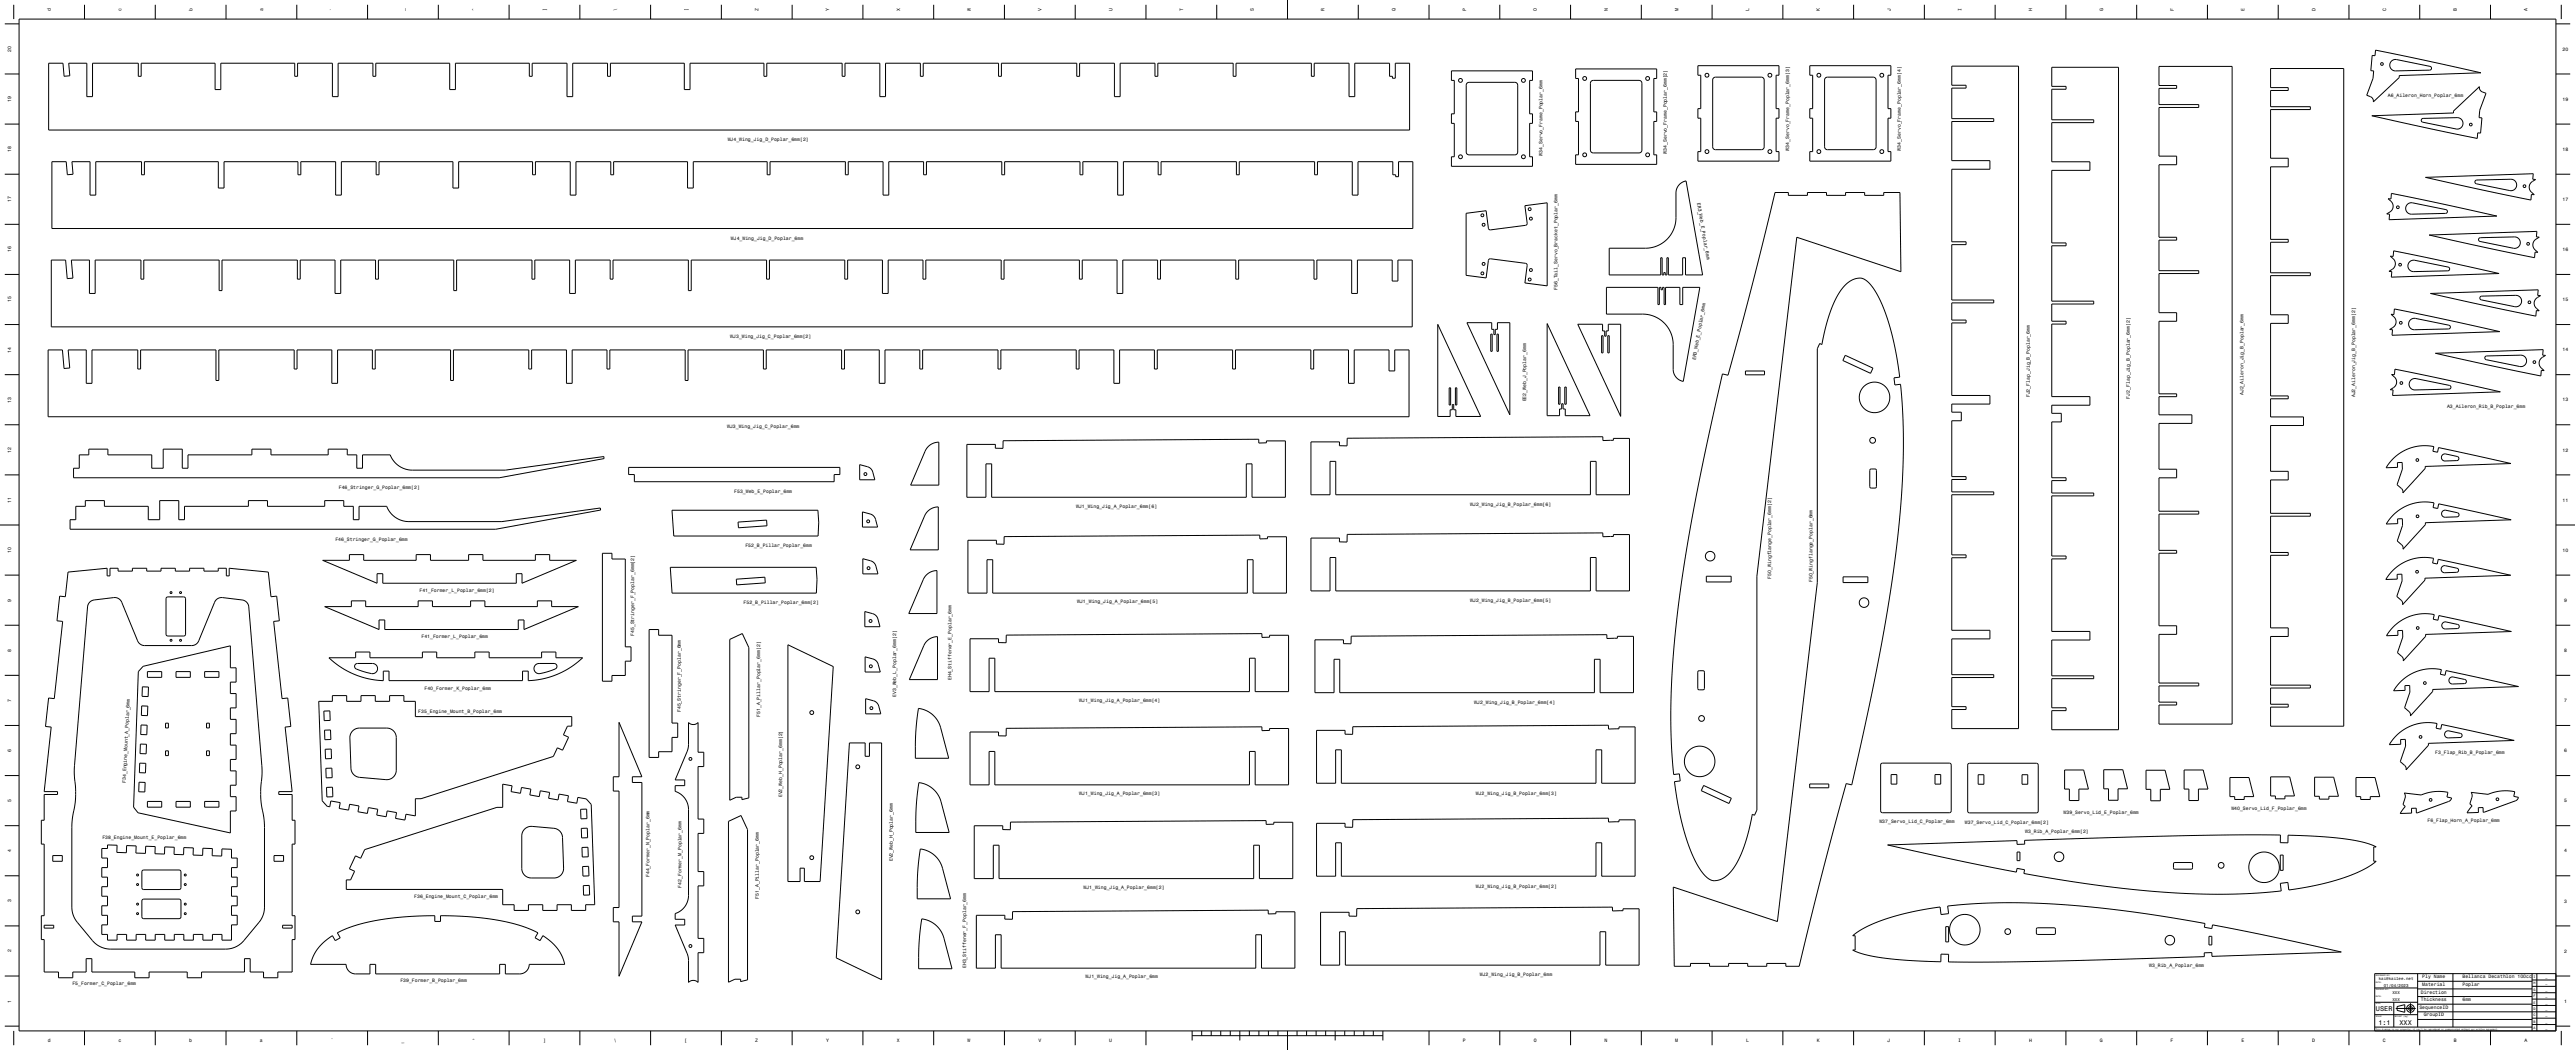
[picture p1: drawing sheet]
<svg xmlns="http://www.w3.org/2000/svg" width="2700mm" height="1100mm" viewBox="0 0 2700 1100" stroke-linecap="round" stroke-linejoin="round" font-family="sans-serif">
<defs><g id="words">
<g font-size="7.2">
<text x="2491" y="1059">USER</text>
<text x="2494" y="1074">1:1</text>
<text x="2516" y="1074">XXX</text>
</g>
<text font-size="5.1" x="132" y="820" transform="rotate(-87 132 820)">F34_Engine_Mount_A_Poplar_6mm</text>
<g font-size="5">
<text x="53" y="12" transform="rotate(-90 53 12)">d</text>
<text x="128" y="12" transform="rotate(-90 128 12)">c</text>
<text x="202" y="12" transform="rotate(-90 202 12)">b</text>
<text x="276" y="12" transform="rotate(-90 276 12)">a</text>
<text x="350" y="12" transform="rotate(-90 350 12)">`</text>
<text x="424" y="12" transform="rotate(-90 424 12)">_</text>
<text x="499" y="12" transform="rotate(-90 499 12)">^</text>
<text x="573" y="12" transform="rotate(-90 573 12)">]</text>
<text x="647" y="12" transform="rotate(-90 647 12)">\</text>
<text x="721" y="12" transform="rotate(-90 721 12)">[</text>
<text x="795" y="12" transform="rotate(-90 795 12)">Z</text>
<text x="870" y="12" transform="rotate(-90 870 12)">Y</text>
<text x="944" y="12" transform="rotate(-90 944 12)">X</text>
<text x="1018" y="12" transform="rotate(-90 1018 12)">W</text>
<text x="1092" y="12" transform="rotate(-90 1092 12)">V</text>
<text x="1166" y="12" transform="rotate(-90 1166 12)">U</text>
<text x="1241" y="12" transform="rotate(-90 1241 12)">T</text>
<text x="1315" y="12" transform="rotate(-90 1315 12)">S</text>
<text x="1389" y="12" transform="rotate(-90 1389 12)">R</text>
<text x="1463" y="12" transform="rotate(-90 1463 12)">Q</text>
<text x="1537" y="12" transform="rotate(-90 1537 12)">P</text>
<text x="1612" y="12" transform="rotate(-90 1612 12)">O</text>
<text x="1686" y="12" transform="rotate(-90 1686 12)">N</text>
<text x="1760" y="12" transform="rotate(-90 1760 12)">M</text>
<text x="1834" y="12" transform="rotate(-90 1834 12)">L</text>
<text x="1908" y="12" transform="rotate(-90 1908 12)">K</text>
<text x="1983" y="12" transform="rotate(-90 1983 12)">J</text>
<text x="2057" y="12" transform="rotate(-90 2057 12)">I</text>
<text x="2131" y="12" transform="rotate(-90 2131 12)">H</text>
<text x="2205" y="12" transform="rotate(-90 2205 12)">G</text>
<text x="2279" y="12" transform="rotate(-90 2279 12)">F</text>
<text x="2354" y="12" transform="rotate(-90 2354 12)">E</text>
<text x="2428" y="12" transform="rotate(-90 2428 12)">D</text>
<text x="2502" y="12" transform="rotate(-90 2502 12)">C</text>
<text x="2576" y="12" transform="rotate(-90 2576 12)">B</text>
<text x="2650" y="12" transform="rotate(-90 2650 12)">A</text>
<text x="2687" y="53">20</text>
<text x="12" y="54" transform="rotate(-90 12 54)">20</text>
<text x="2504" y="101">A6_Aileron_Horn_Poplar_6mm</text>
<text x="12" y="107" transform="rotate(-90 12 107)">19</text>
<text x="2687" y="106">19</text>
<text x="763" y="148">WJ4_Wing_Jig_D_Poplar_6mm[2]</text>
<text x="12" y="159" transform="rotate(-90 12 159)">18</text>
<text x="1748" y="161" transform="rotate(-90 1748 161)">W34_Servo_Frame_Poplar_6mm[2]</text>
<text x="1876" y="158" transform="rotate(-90 1876 158)">W34_Servo_Frame_Poplar_6mm[3]</text>
<text x="1993" y="158" transform="rotate(-90 1993 158)">W34_Servo_Frame_Poplar_6mm[4]</text>
<text x="2687" y="158">18</text>
<text x="1617" y="163" transform="rotate(-90 1617 163)">W34_Servo_Frame_Poplar_6mm</text>
<text x="12" y="212" transform="rotate(-90 12 212)">17</text>
<text x="1779" y="213" transform="rotate(80 1779 213)">ER3_Web_E_Poplar_6mm</text>
<text x="2687" y="211">17</text>
<text x="766" y="251">WJ4_Wing_Jig_D_Poplar_6mm</text>
<text x="2687" y="263">16</text>
<text x="12" y="264" transform="rotate(-90 12 264)">16</text>
<text x="1633" y="304" transform="rotate(-90 1633 304)">F56_Tail_Servo_Bracket_Poplar_6mm</text>
<text x="12" y="317" transform="rotate(-90 12 317)">15</text>
<text x="2687" y="316">15</text>
<text x="766" y="354">WJ3_Wing_Jig_C_Poplar_6mm[2]</text>
<text x="12" y="369" transform="rotate(-90 12 369)">14</text>
<text x="2687" y="368">14</text>
<text x="1778" y="377" transform="rotate(-80 1778 377)">ER3_Web_E_Poplar_6mm</text>
<text x="2128" y="416" transform="rotate(-90 2128 416)">FJ2_Flap_Jig_B_Poplar_6mm</text>
<text x="2233" y="417" transform="rotate(-90 2233 417)">FJ2_Flap_Jig_B_Poplar_6mm[2]</text>
<text x="2352" y="414" transform="rotate(-90 2352 414)">AJ2_Aileron_Jig_B_Poplar_6mm</text>
<text x="2469" y="416" transform="rotate(-90 2469 416)">AJ2_Aileron_Jig_B_Poplar_6mm[2]</text>
<text x="12" y="422" transform="rotate(-90 12 422)">13</text>
<text x="1600" y="421" transform="rotate(-90 1600 421)">EE2_Web_J_Poplar_6mm</text>
<text x="2687" y="421">13</text>
<text x="2566" y="427">A3_Aileron_Rib_B_Poplar_6mm</text>
<text x="762" y="448">WJ3_Wing_Jig_C_Poplar_6mm</text>
<text x="2687" y="473">12</text>
<text x="12" y="474" transform="rotate(-90 12 474)">12</text>
<text x="355" y="512">F46_Stringer_G_Poplar_6mm[2]</text>
<text x="770" y="517">F53_Web_E_Poplar_6mm</text>
<text x="12" y="527" transform="rotate(-90 12 527)">11</text>
<text x="2687" y="526">11</text>
<text x="1128" y="532">WJ1_Wing_Jig_A_Poplar_6mm[6]</text>
<text x="1542" y="530">WJ2_Wing_Jig_B_Poplar_6mm[6]</text>
<text x="352" y="566">F46_Stringer_G_Poplar_6mm</text>
<text x="782" y="573">F52_B_Pillar_Poplar_6mm</text>
<text x="12" y="579" transform="rotate(-90 12 579)">10</text>
<text x="2687" y="578">10</text>
<text x="1857" y="606" transform="rotate(-90 1857 606)">F50_Wingflange_Poplar_6mm[2]</text>
<text x="1900" y="610" transform="rotate(-90 1900 610)">F50_Wingflange_Poplar_6mm</text>
<text x="440" y="620">F41_Former_L_Poplar_6mm[2]</text>
<text x="12" y="630" transform="rotate(-90 12 630)">9</text>
<text x="780" y="633">F52_B_Pillar_Poplar_6mm[2]</text>
<text x="1129" y="632">WJ1_Wing_Jig_A_Poplar_6mm[5]</text>
<text x="1542" y="631">WJ2_Wing_Jig_B_Poplar_6mm[5]</text>
<text x="2688" y="631">9</text>
<text x="442" y="669">F41_Former_L_Poplar_6mm</text>
<text x="665" y="666" transform="rotate(-90 665 666)">F45_Stringer_F_Poplar_6mm[2]</text>
<text x="12" y="683" transform="rotate(-90 12 683)">8</text>
<text x="2688" y="683">8</text>
<text x="998" y="713" transform="rotate(-90 998 713)">EH4_Stiffener_E_Poplar_6mm</text>
<text x="445" y="723">F40_Former_K_Poplar_6mm</text>
<text x="939" y="730" transform="rotate(-90 939 730)">EV3_Web_L_Poplar_6mm[2]</text>
<text x="12" y="735" transform="rotate(-90 12 735)">7</text>
<text x="1132" y="735">WJ1_Wing_Jig_A_Poplar_6mm[4]</text>
<text x="1546" y="738">WJ2_Wing_Jig_B_Poplar_6mm[4]</text>
<text x="2688" y="736">7</text>
<text x="439" y="747">F35_Engine_Mount_B_Poplar_6mm</text>
<text x="714" y="746" transform="rotate(-90 714 746)">F45_Stringer_F_Poplar_6mm</text>
<text x="797" y="751" transform="rotate(-90 797 751)">F51_A_Pillar_Poplar_6mm[2]</text>
<text x="12" y="788" transform="rotate(-90 12 788)">6</text>
<text x="2553" y="790">F3_Flap_Rib_B_Poplar_6mm</text>
<text x="2688" y="788">6</text>
<text x="1132" y="833">WJ1_Wing_Jig_A_Poplar_6mm[3]</text>
<text x="1547" y="832">WJ2_Wing_Jig_B_Poplar_6mm[3]</text>
<text x="820" y="835" transform="rotate(-90 820 835)">EV2_Web_H_Poplar_6mm[2]</text>
<text x="12" y="840" transform="rotate(-90 12 840)">5</text>
<text x="2688" y="841">5</text>
<text x="2340" y="849">W40_Servo_Lid_F_Poplar_6mm</text>
<text x="2164" y="852">W39_Servo_Lid_E_Poplar_6mm</text>
<text x="1971" y="862">W37_Servo_Lid_C_Poplar_6mm</text>
<text x="2060" y="863">W37_Servo_Lid_C_Poplar_6mm[2]</text>
<text x="2545" y="861">F6_Flap_Horn_A_Poplar_6mm</text>
<text x="2123" y="872">W3_Rib_A_Poplar_6mm[2]</text>
<text x="107" y="879">F38_Engine_Mount_E_Poplar_6mm</text>
<text x="12" y="893" transform="rotate(-90 12 893)">4</text>
<text x="2688" y="893">4</text>
<text x="936" y="902" transform="rotate(-90 936 902)">EV2_Web_H_Poplar_6mm</text>
<text x="681" y="919" transform="rotate(-90 681 919)">F44_Former_N_Poplar_6mm</text>
<text x="1547" y="930">WJ2_Wing_Jig_B_Poplar_6mm[2]</text>
<text x="715" y="930" transform="rotate(-90 715 930)">F42_Former_M_Poplar_6mm</text>
<text x="1136" y="931">WJ1_Wing_Jig_A_Poplar_6mm[2]</text>
<text x="434" y="941">F36_Engine_Mount_C_Poplar_6mm</text>
<text x="796" y="942" transform="rotate(-90 796 942)">F51_A_Pillar_Poplar_6mm</text>
<text x="12" y="945" transform="rotate(-90 12 945)">3</text>
<text x="2688" y="946">3</text>
<text x="12" y="998" transform="rotate(-90 12 998)">2</text>
<text x="2688" y="998">2</text>
<text x="2253" y="1013">W3_Rib_A_Poplar_6mm</text>
<text x="1013" y="1014" transform="rotate(-90 1013 1014)">EH3_Stiffener_F_Poplar_6mm</text>
<text x="1138" y="1025">WJ1_Wing_Jig_A_Poplar_6mm</text>
<text x="1552" y="1023">WJ2_Wing_Jig_B_Poplar_6mm</text>
<text x="2540" y="1025">Ply Name</text>
<text x="2582" y="1025">Bellanca Decathlon 100cc</text>
<text x="420" y="1029">F39_Former_B_Poplar_6mm</text>
<text x="76" y="1032">F5_Former_C_Poplar_6mm</text>
<text x="2540" y="1033">Material</text>
<text x="2582" y="1033">Poplar</text>
<text x="2538" y="1041">Direction</text>
<text x="2538" y="1049">Thickness</text>
<text x="2582" y="1049">6mm</text>
<text x="12" y="1050" transform="rotate(-90 12 1050)">1</text>
<text x="2688" y="1051">1</text>
<text x="2537" y="1057">SequenceID</text>
<text x="2541" y="1065">GroupID</text>
<text x="50" y="1092">d</text>
<text x="124" y="1092">c</text>
<text x="198" y="1092">b</text>
<text x="273" y="1092">a</text>
<text x="347" y="1092">`</text>
<text x="421" y="1092">_</text>
<text x="495" y="1092">^</text>
<text x="569" y="1092">]</text>
<text x="644" y="1092">\</text>
<text x="718" y="1092">[</text>
<text x="792" y="1092">Z</text>
<text x="866" y="1092">Y</text>
<text x="940" y="1092">X</text>
<text x="1015" y="1092">W</text>
<text x="1089" y="1092">V</text>
<text x="1163" y="1092">U</text>
<text x="1534" y="1092">P</text>
<text x="1608" y="1092">O</text>
<text x="1682" y="1092">N</text>
<text x="1757" y="1092">M</text>
<text x="1831" y="1092">L</text>
<text x="1905" y="1092">K</text>
<text x="1979" y="1092">J</text>
<text x="2053" y="1092">I</text>
<text x="2128" y="1092">H</text>
<text x="2202" y="1092">G</text>
<text x="2276" y="1092">F</text>
<text x="2350" y="1092">E</text>
<text x="2424" y="1092">D</text>
<text x="2499" y="1092">C</text>
<text x="2573" y="1092">B</text>
<text x="2647" y="1092">A</text>
</g>
<g font-size="4.3">
<text x="2494" y="1026">kai@kailee.net</text>
<text x="2499" y="1034">01/04/2023</text>
<text x="2509" y="1041">XXX</text>
<text x="2509" y="1049">XXX</text>
</g>
<g font-size="3.6">
<text x="2656" y="1025">I</text>
<text x="2669" y="1025">_</text>
<text x="2656" y="1031">H</text>
<text x="2669" y="1031">_</text>
<text x="2656" y="1038">G</text>
<text x="2669" y="1038">_</text>
<text x="2656" y="1045">F</text>
<text x="2669" y="1045">_</text>
<text x="2656" y="1051">E</text>
<text x="2669" y="1051">_</text>
<text x="2656" y="1058">D</text>
<text x="2669" y="1058">_</text>
<text x="2656" y="1065">C</text>
<text x="2669" y="1065">_</text>
<text x="2656" y="1071">B</text>
<text x="2669" y="1071">_</text>
<text x="2656" y="1078">A</text>
<text x="2669" y="1078">_</text>
</g>
<g font-size="2.2">
<text x="2491" y="1022">DESIGNED BY:</text>
<text x="2491" y="1030">DATE:</text>
<text x="2491" y="1037">CHECKED BY:</text>
<text x="2491" y="1045">DATE:</text>
<text x="2491" y="1052">SIZE</text>
<text x="2491" y="1065">SCALE</text>
<text x="2511" y="1065">WEIGHT (kg)</text>
<text x="2491" y="1079">This drawing is our property; it can't be reproduced or communicated without our written agreement.</text>
</g>
</g></defs>
<g fill="none" stroke="#000" stroke-width="1.05">
<path d="M14 5v15M89 5v15M163 5v15M237 5v15M311 5v15M385 5v15M460 5v15M534 5v15M608 5v15M682 5v15M756 5v15M831 5v15"/>
<path d="M905 5v15M979 5v15M1053 5v15M1127 5v15M1202 5v15M1276 5v15M1350 0v20M1424 5v15M1498 5v15M1573 5v15M1647 5v15M1721 5v15"/>
<path d="M1795 5v15M1869 5v15M1944 5v15M2018 5v15M2092 5v15M2166 5v15M2240 5v15M2315 5v15M2389 5v15M2463 5v15M2537 5v15M2611 5v15"/>
<path d="M2686 5v15M5 25h15M20 20h2660v1060h-2660zM2680 25h15M2491 53l110 23-85 3v2l-27 26-1-3-1-2-5-2 6-18 1-8h-3l1-16h3zM5 78h15M51 66h15l1 14 6-1-1-13h19v35h6v-35h48v14h3v-14h78v28h6v-28h77v14h3v-14h37v35h6v-35h36v14h3v-14h78v28h6v-28h77v14h3v-14h37v35h6v-35h36v14h3v-14h78v28h6v-28h77v14h3v-14h79v14h3v-14h37v35h6v-35h36v14h3v-14h79v14h3v-14h79v14h3v-14h37v35h6v-35h36v14h3v-14h79v14h3v-14h79v14h3v-14h37v35h6v-35h36v14h3v2h3v-16h15v70h-1427zM1522 74h85v10h-3v35h3v10h-3v35h3v10h-85v-10h3v-35h-3v-10h3v-35h-3zM1652 72h85v10h-3v35h3v10h-3v35h3v10h-85v-10h3v-35h-3v-10h3v-35h-3zM1780 69h85v10h-3v35h3v10h-3v35h3v10h-85v-10h3v-35h-3v-10h3v-35h-3zM1898 69h85v10h-3v35h3v10h-3v35h3v10h-85v-10h3v-35h-3v-10h3v-35h-3zM2047 69h70v694h-70v-20h15v-3h-15v-30h44v-3h-44v-38h40v-9h-40v-76h15v-3h-15v-63h44v-3h-44v-13h15v-3h-15v-58h10v-9h-10v-9h40v-9h-40v-76h15v-3h-15v-18h44v-3h-44v-58h15v-3h-15v-76h40v-9h-40v-41h44v-3h-44v-32h15v-3h-15z"/>
<path d="M2151 70h70v694h-70v-20h15v-3h-15v-30h44v-3h-44v-38h40v-9h-40v-76h15v-3h-15v-63h44v-3h-44v-13h15v-3h-15v-58h10v-9h-10v-9h40v-9h-40v-76h15v-3h-15v-18h44v-3h-44v-58h15v-3h-15v-76h40v-9h-40v-41h44v-3h-44v-32h15v-3h-15zM2264 70h76v689h-76v-20h18v-3h-18v-17h41v-3h-41v-51h18v-9h-18v-76h18v-3h-18v-38h41v-3h-41v-35h18v-9h-18v-48h34v-9h-34v-19h18v-3h-18v-76h18v-9h-18v-41h41v-3h-41v-32h18v-3h-18v-76h18v-9h-18v-51h41v-3h-41v-17h18v-3h-18zM2381 72h77v689h-77v-20h18v-3h-18v-17h42v-3h-42v-51h18v-9h-18v-76h18v-3h-18v-38h42v-3h-42v-35h18v-9h-18v-48h34v-9h-34v-19h18v-3h-18v-76h18v-9h-18v-41h42v-3h-42v-32h18v-3h-18v-76h18v-9h-18v-51h42v-3h-42v-17h18v-3h-18zM2507 64l3-1 2-1 36 8a2 2 0 0 1 2 2 2 2 0 0 1-2 1l-38 1-2-1-2-3v-3zM2680 78h15M1538 87l2-1h48l3 2v71l-1 3h-50l-2-1-1-72zM1668 85l3-1h48l2 2 1 71-2 3h-49l-3-1v-72zM1797 82l2-1h48l2 1 1 72-2 2-49 1-3-2v-71zM1914 82l2-1h48l3 1v72l-1 2-50 1-2-2-1-71zM5 130h15M2487 121l86-3v-2l27-25v2l1 2 6 3-7 17-1 8 3 1-1 15h-3l-1 6zM2539 125l38-2 4 2 2 4-2 5-5 1-36-7a2 2 0 0 1-1-3z"/>
<path d="M2680 130h15M54 169h15l2 14h6l-2-14h19v35h6v-35h48v14h3v-14h78v28h6v-28h77v14h3v-14h37v35h6v-35h36v14h3v-14h78v28h6v-28h77v14h3v-14h37v35h6v-35h36v14h3v-14h78v28h6v-28h77v14h3v-14h79v14h3v-14h37v35h6v-35h36v14h3v-14h79v14h3v-14h79v14h3v-14h37v35h6v-35h36v14h3v-14h79v14h3v-14h79v14h3v-14h37v35h6v-35h36v14h3v2h3v-16h15v70h-1427zM5 183h15M2543 186l113-4v6h3l-5 3-2 4 1 4 4 5h-3v6zM2596 189l37-1 4 2 2 4-2 4-4 2-36-7a2.1 2.1 0 0 1-1-4zM2680 183h15M1861 202h14v3h20v-3h20v3h20v-3h20v3h20v-3h17l1 83-109-36-42 355v245l-2 5-3-1v1a136 136 0 0 1-21 58 20 20 0 0 1-23 10 53 53 0 0 1-19-27 291 291 0 0 1-18-76l6-1-1-7h-6l-1-6a877 877 0 0 1 11-211 2787 2787 0 0 1 41-202l6 1 25-94zM2508 203l110 23-113 4 1-6h-3l4-3 2-3v-5l-5-5h3zM2524 214l2-1 3-1 36 8a2 2 0 0 1 1 2 2 2 0 0 1-2 2h-37l-3-1-1-3v-3zM5 235h15M1537 223l21-2 3 18 1 2 38-5 1-1v-1l-2-19 23-3v87l-23-3 2-18-1-2-37-5h-2v2l-3 18-21-3zM2680 235h15"/>
<path d="M2547 246l113-4v6h3l-6 4-1 5 1 3 4 4h-3v6zM2599 250l38-2 4 2 2 4-2 5-5 1-36-7a2 2 0 0 1-1-3zM54 272h15l1 20 6-1-1-19h19v35h6v-35h48v20h3v-20h79v32h3v-32h79v20h3v-20h36v35h6v-35h37v20h3v-20h79v32h3v-32h79v20h3v-20h36v35h6v-35h37v20h3v-20h79v32h3v-32h79v20h3v-20h79v20h3v-20h36v35h6v-35h37v20h3v-20h79v20h3v-20h79v20h3v-20h36v35h6v-35h37v20h3v-20h79v20h3v-20h79v20h3v-20h36v35h6v-35h37v22h6v-22h15v70h-1427zM1687 260h43l9-3 7-5 7-8 4-9v-6v-27l1-4 4-6 6-2 17 98h-18v-18h-3v18h-15v-18h-1v18h-2v-2h-1v2h-2v-18h-2v18h-54zM2510 263l110 24-113 3 1-5-3-1 5-3 2-5-2-4-4-4 3 1zM2526 274l3-1h2l36 7a2 2 0 0 1 2 2 2 2 0 0 1-2 2h-37l-3-1-2-3v-3zM5 288h15M1935 298a16 16 0 0 1 23-3 85 85 0 0 1 20 36 323 323 0 0 1 14 64l-6 1 1 7h6v6a877 877 0 0 1-11 210 2786 2786 0 0 1-40 203l-6-1-26 95-23 96h-14v-3h-20v3h-20v-3h-20v3h-20v-3h-20v3h-17l-1-83 109 36 42-355v-245l2-5 2 1v-1a136 136 0 0 1 22-58zM2680 288h15M1684 301h54v18h2v-18h2v3h1v-3h2v18h1v-18h15v18h3v-18h18l-17 99-6-4-4-5-1-35-3-8-4-7-9-8-10-3-44-1zM2548 307l113-3v5l3 1-5 3-2 3 1 5 4 5-3-1v6zM2601 311l38-2 3 2 2 5-2 4-4 1-36-7a2 2 0 0 1-1-3z"/>
<path d="M1508 340l45 96h-26v-7h-3v-5h-1v5h-2v7h-13zM1538 338h26v7h2v6h2v-6h2v-7h13v97zM1622 339l45 96h-26v-7h-2v-5h-2v5h-2v7h-13zM1654 340h26v7h3v5h1v-5h2v-7h13v96zM2511 324l110 23-113 4 1-6h-3l4-3 2-3v-5l-5-5 3 1zM2527 335l3-1 2-1 36 8a2 2 0 0 1 1 2 2 2 0 0 1-2 2h-37l-3-1-1-3v-3zM5 340h15M1563 350h2v18h-2zM1570 350h1v18h-1zM1679 352h2v18h-2zM1686 352h1v18h-1zM2680 340h15"/>
<path d="M50 367h15l2 19h6l-2-19h19v35h6v-35h48v20h3v-20h79v32h3v-32h79v20h3v-20h37v35h6v-35h36v20h3v-20h79v32h3v-32h79v20h3v-20h37v35h6v-35h36v20h3v-20h79v32h3v-32h79v20h3v-20h79v20h3v-20h37v35h6v-35h36v20h3v-20h79v20h3v-20h79v20h3v-20h37v35h6v-35h36v20h3v-20h79v20h3v-20h79v20h3v-20h37v35h6v-35h36v22h6v-22h15v70h-1427zM1935 372l29 14-3 5-29-13zM2554 370l113-4-1 6h3l-4 3-2 4v5l5 4h-3l-1 6zM2606 373l38-1 4 2 1 4-2 4-4 2-36-7a2.1 2.1 0 0 1-1-4zM5 393h15M1830 389h20v4h-20zM2511 387l111 23-113 4v-5l-3-1 5-3 2-4-1-4-4-5 3 1zM2528 398l2-1h3l35 7a2 2 0 0 1 2 2 2 2 0 0 1-2 2h-37l-3-1-2-3v-3zM2680 393h15M1520 406h1v18h-1zM1526 406h2v18h-2zM1634 405h2v18h-2z"/>
<path d="M1641 405h1v18h-1zM5 445h15M2680 445h15M83 477h10v-6h20v6h46v14h12v-20h20v20h6v-14h67v-6h20v6h60v-6h20v6h10v14h6v-14h29l4 6 5 5 7 3 7 2h98l103-15v2l-110 21h-446v-10h6zM973 468l5-4 6-1v45h-29l15-36zM1014 466h30v4h8v-8l268-2v4h8v-2h20v59h-35v-35h-6v35h-267v-35h-6v35h-20zM1375 463h30l-1 4h8l1-8 268-1v4l11-1v-2h17v59h-35v-35h-6v35h-267v-35h-6v35h-20zM2561 477l3-1 12 2a2.2 2.2 0 0 1 2 2 2.2 2.2 0 0 1-2 3h-14l-2-3zM5 498h15M659 490h222v7h-6v8h-210v-8h-6zM901 487l9 2 3 2 2 3 2 9h-16zM1961 492l5-1 1 1 1 18-1 1h-5l-1-1z"/>
<path d="M2509 481l7-6 9-5 9-2 10-1 8 1-1 5 5 1 1-5 76 17-90 3v2l-24 25v-3l-6-5 6-17v-7l-5 1v5h-12zM2680 498h15M79 530h10v-6h20v6h46v14h12v-20h20v20h6v-14h67v-6h20v6h60v-6h20v6h10v14h6v-14h29l4 7 6 5 6 3 8 1h97l103-14 1 2-110 20h-447v-10h6zM705 535h153v12v15h-152zM904 536l9 3 3 1 2 3 2 9h-16zM973 536l5-4 6-1v45h-30l16-36zM2509 540l8-6 8-5 9-2 10-1 8 1-1 5 5 1 1-5 76 17-90 3v2l-23 25-1-3-5-5 5-17v-7l-5 1v5h-12zM2561 536l3-2 12 3a2.2 2.2 0 0 1 2 2 2.2 2.2 0 0 1-2 2l-14 1-2-3zM0 550h20M774 547l30-2v6l-30 2zM2680 550h20M632 580h10v6h14v92h6v15h-6v15h-14v6h-10z"/>
<path d="M1015 566h30v4h8v-8l268-1v4l8-1v-2h20v59h-35v-35h-6v35h-267v-35h-6v35h-20zM1375 564h30l-1 4h8l1-8 268-2v4h11v-2h17v59h-35v-35h-6v35h-267v-35h-6v35h-20zM71 599l41-4v8h3v-8h9v3h15v-3h15v3h15v-3h15v3h15v-3h15v3h15v-3h8v8h3v-8l41 4 3 26h6l3 25-6 1 9 81 6-1 3 30-6 1 7 67h-14v3h14v27h3v25h-3v75h3v25h-3v34h-15v6h-15v-6h-14v-14h-6v14h-45v6h-15v-6h-40v6h-15v-6h-45v-14h-6v14h-14v6h-15v-6h-15v-34h-3v-25h3v-75h-3v-25h3v-27h14v-3h-14l8-67-6-1 3-30 6 1 9-81-6-1 3-25h6zM338 587h28v-6h15v6h55v-6h15v6h40v-6h15v6h55v-6h15v6h28l-57 24v-10h-6v10h-140v-10h-6v10zM703 594h153l1 13-1 14h-151zM905 585l8 3 3 2 2 2 3 9h-16zM2509 598l8-6 8-5 9-2 10-1 8 1-1 5 5 1 1-5 76 17-90 3v2l-24 25-1-3-5-5 6-16-1-7h-5l1 5h-12zM2561 594l3-1 12 2a2.2 2.2 0 0 1 2 2 2.2 2.2 0 0 1-2 3h-14l-2-3zM5 603h15M772 607l30-2v6l-30 2zM971 602l5-3 6-1v45h-29l15-36zM1789 604h26v6h-26z"/>
<path d="M1933 604h26v6h-26zM2680 603h15M94 631l4-2 21-3h3l3 2 3 3 17 41 2 3 4 1h53l2-2 2-2 17-41 3-3 5-2 21 3 4 1 2 3 15 172-2 29 4 30v87l-1 7-4 7-17 22-9 5-9 2h-126l-7-3-5-4-18-21-4-6-2-9v-85l1-9 3-21-1-32 14-168zM175 626l18-1 1 2 1 37-2 2h-17l-2-1v-38zM340 635h28v-6h15v6h55v-6h15v6h40v-6h15v6h55v-6h15v6h28l-57 24v-10h-6v10h-140v-10h-6v10zM5 655h15M681 660h10v6h14v92h6v15h-6v15h-14v6h-10zM907 641l8 2 3 2 2 3 3 9h-16zM2509 657l8-6 8-5 10-2 9-1 8 1-1 5 5 1 1-5 76 17-90 3v2l-23 25-1-3-5-5 5-17v-7l-5 1v5h-12zM2561 653l3-1 13 2a2.2 2.2 0 0 1 2 2 2.2 2.2 0 0 1-2 3h-14l-3-3zM2680 655h15M765 670l13-6 7 14v158l-7 2v-3h-6l-7 3z"/>
<path d="M826 675l48 23-14 226h-17v-14h-4v14h-13zM972 672l5-4 6-1v45h-30l16-36zM1017 669h30v4h8v-8l268-1v4h8v-2h20v59h-35v-35h-6v35h-267v-35h-6v35h-20zM1379 670h30v4h8v-8l268-1v4h11v-2h17v59h-35v-35h-6v35h-267v-35h-6v35h-20zM150 698l92-21v23h6v15h-6v12h6v15h-6v12h6v15h-6v12h6v15h-6v12h6v15h-6v12h6v15h-6v23l-97-22-5-5 5-142zM345 689h28v-6h15v6h55v-6h15v6h40v-6h15v6h55v-6h15v6h28l-12 10-15 7-15 5-15 2v-10h-6v10h-140v-10h-6v10l-8-1-13-2-13-5-12-7zM373 696l2-1h17l3 2 1 5-1 2-3 1h-6l-13-4-1-2zM561 697l4-2h16l2 1 1 2-1 2-2 1-16 5-3-1-2-3v-2zM907 688l9 2 3 2 2 3 2 9h-16zM5 708h15M149 720h7l-1 10h-6zM155 704h15v6h-15z"/>
<path d="M185 704h15v6h-15zM215 704h15v6h-15zM1781 703h5l1 1v17l-1 2h-4l-2-1zM2517 714l7-6 9-4 10-3h9l8 1-1 4 5 1 1-4 76 16-90 3v2l-24 26v-4l-6-5 6-16v-7h-5v5l-12 1zM2569 710l3-1 12 3a2.2 2.2 0 0 1 2 2 2.2 2.2 0 0 1-2 2h-14l-2-2zM2680 708h15M149 740h6v10h-7zM334 735h15v-6h15v6h15v-6h15v6h15v-6h15v6h12v16h164v10h-5l-4 9 5 2-6 14-6-3-4 9-138 45h-6v18l-10-2-1 6-10-2 1-6-10-1-1 6-10-2 1-6-10-2-1 6-10-2 1-6-9-1-2 6-9-2 1-6-10-2-1 6h-3l-5-6zM908 732l8 2 3 2 2 3 3 9h-16zM148 760h6v10l-6-1zM174 758h3v5h-3zM217 758h3v5h-3z"/>
<path d="M340 745h6v10h-6zM649 757l24 57h-10v6h10v140h-10v6h10l-24 57v-57h-6v-15h6v-122h-6v-15h6zM722 757l2 2h3h3l2-2v31h6v15h-6v55h6v15h-6v40h6v15h-6v55h6v15h-6v31l-2-1-3-1-3 1-2 1-1-27-13-33h10v-6h-10v-6l6-3 4-4 3-5 1-6v-93l-2-6-3-5-4-4-5-2v-6h10v-6h-10l13-33zM963 742l6 2 6 2 4 4 4 5 3 7 9 32h-35v-27zM5 760h15M147 779l7 1-1 10-6-1zM340 765h7v10h-6zM370 766l3-2 3-1h30l4 1 3 2 2 3v3l1 35-1 4-3 3-3 2-4 1-29-3-3-1-2-2-3-6-1-32 1-4zM891 778h16v14h5v-14h12v248l-47-22zM1017 767h30v4h8v-8l268-2v4h8v-2h20v59h-35v-35h-6v35h-267v-35h-6v35h-20zM1380 765h30v4h8v-8l268-1 1 4 11-1v-2h16v60h-35v-35h-6v35h-267v-35h-6v35h-20zM2513 771l7-7 9-4 9-2 9-1 8 1-1 5 5 1 1-5 76 17-90 3v2l-23 26-1-4-5-5 5-16v-7h-5v5h-12z"/>
<path d="M2564 767l3-1 13 2a2.2 2.2 0 0 1 2 3 2.2 2.2 0 0 1-3 2h-13l-3-3zM2680 760h15M146 799l7 1v10l-7-1zM174 787h3v5h-3zM217 787h3v5h-3zM341 785h6l1 10h-7zM1973 800l1-1 71 1 1 1v50h-2h-71l-1-2v-48zM5 813h15M146 819l6 1v10l-7-1zM342 805h6v10h-6zM964 820l5 1 6 3 5 4 4 5 3 6 8 33h-35l1-27zM1983 811h6v10h-6z"/>
<path d="M2029 811h6v10h-6zM2064 800h1h71l1 2v49l-2 1-71-1-1-1v-48zM2074 812h6v10h-6zM2120 812h6v10h-6zM2165 807h20l5 20h-10v12h-10v-12h-5zM2206 806h20l5 20h-10v12h-10v-12h-5zM2250 807h20l5 20h-10v12h-10v-12h-5zM2290 807h20l5 20h-10v12h-10v-12h-5zM2338 815h20l5 20h-10v3h-10v-3h-5zM2381 814h20l5 20h-10v3h-10v-3h-5zM2427 814h20l5 20h-10v3h-10v-3h-5zM2470 815h20l5 20h-10v3h-10v-3h-5z"/>
<path d="M2680 813h15M155 840h15v6h-15zM185 840h15v6h-15zM215 840h15v6h-15zM342 825h7v10h-6zM1786 823l29 13-2 6-29-14zM1898 821h20v4h-20zM2521 831l18 2 11-3 12-1 5 1-1 5 5 1-2 2-1 2-33 11-1 1v-5h-5v5h-12l5-7-2-2 2-8zM2591 830l18 2 11-3h12h5l-1 5 5 1-1 2-2 2-33 12h-1v-5h-5v5l-12 1 5-8-2-2 2-8zM609 848h6v10h-6zM5 865h15M550 869l4-3h4l24 2 3 1 3 3 2 5 1 33-1 4-3 4-5 2h-25l-5-1-3-3-2-6v-35l1-3z"/>
<path d="M610 868h6v10h-6zM764 860l13-6 7 15v158l-7 1v-2h-6l-7 3zM1022 865h29v4h8l1-8 268-1v4l8-1v-2h20v59h-35v-35h-6v35h-267v-35h-6v35h-20zM1380 863h30v4h8v-8l268-2 1 4h11v-2h16v59h-35v-35h-6v35h-267v-35h-6v35h-20zM2680 865h15M55 896h10v6h-10zM107 889h6v-4h10v8h10v-7h10l-1 8h10l1-7h10l-1 7 10 1 1-8 10 1-1 7h10l1-7h10l-1 8h10l1-7h10l-1 7 10 1 1-8 10 1v9h6v10h-6v10h6v10h-6v10h6v10h-6v10h6v10h-6v16h-10v-6h-10v6h-10v-6h-10v6h-10v-6h-10v6h-10v-6h-10v6h-10v-6h-10v6h-10v-6h-10v6h-10v-6h-6v-10h6v-10h-6v-10h6v-10h-6v-10h6v-10h-6v-10h6v-10h-6zM287 896h10v6h-10zM373 897l5 2 4-9 139-44h6v-25l10 2-1 6 10 2 1-6 10 2-1 6 9 2 1-7 10 2-1 6 10 2 1-6 10 2-1 6 10 1 1-6 9 2 5 6 4 105h-10v6h-15v-6h-15v6h-15v-6h-15v6h-15v-6h-12v-16h-164v-10h5l4-9-6-3zM610 888h6l1 10h-6zM965 889l6 2 6 3 4 4 4 4 3 7 9 33h-35v-28zM1979 885l136-4v4l8-1v-4l135-4 89-1h44v8h8v-8a351 351 0 0 1 82 8l11 4h-3v15h3a127 127 0 0 1-52 23l-21 4-19 3-1-8-8 1 1 8a773 773 0 0 1-191-5l-79-13 1-4-8-1-1 4-12-3-60-12z"/>
<path d="M2115 893h3v9h-3zM2391 896h3v16h-3zM5 918h15M149 912l2-1 38 1 1 1v18l-2 1h-38l-1-2v-17zM611 908h6l1 10h-7zM2279 904h19l1 1v4l-2 2h-17l-1-2zM2680 918h15M612 928h6v10h-6zM149 942h2h38l1 2v17l-2 1h-38l-1-2v-16zM1024 959h30v4h8v-8l268-2v4h8v-2h20v59h-35v-35h-6v35h-267v-35h-6v35h-20zM1385 956h30v4h8v-8l268-2v4h11v-2h17v59h-35v-35h-6v35h-267v-35h-6v35h-20zM5 970h15"/>
<path d="M46 969h10v3h-10zM296 969h10v3h-10zM966 963l7 1 5 3 5 4 4 5 2 6 9 33h-35l1-28zM2040 971h3v16h-3zM2136 972h18l1 1v5l-1 1h-18l-1-1zM2680 970h15M338 989l11-9 3 5 5-3-3-5a183 183 0 0 1 73-17l29-1v6h6v-6a248 248 0 0 1 97 16l5 2-3 5 5 3 3-5a47 47 0 0 1 23 30h-37l-1 4-2 3-3 3h-4h-15v-10h-6v10h-130v-10h-6v10h-16l-3-1-3-2-2-3-1-4h-37a42 42 0 0 1 12-21zM1943 980a127 127 0 0 1 51-22l21-5 19-3 1 8 8-1-1-8a772 772 0 0 1 191 6l79 12-1 4 8 2 1-4 12 2 60 12 63 14-136 5v-4h-8v4l-135 4-89 2h-44v-8h-8v8a351 351 0 0 1-82-9l-10-4h2v-15zM2316 981h3v9h-3zM5 1023h15M2490 1035h45M2535 1036h120"/>
<path d="M2535 1028h120M2535 1020v56M2572 1020v56M2655 1033h25M2655 1027h25M2655 1020v60M2660 1020v60M2680 1023h15M2680 1020h-190v60M2490 1050h45M2510 1050v26M2512 1057h21"/>
<path d="M2513 1055l9-2v8l-9-2zM2528 1051v11M2535 1052h120M2535 1044h120M2655 1053h25M2655 1047h25M2655 1040h25M5 1075h15M2490 1076h165M2490 1063h45M2535 1068h120M2535 1060h145"/>
<path d="M2655 1073h25M2655 1067h25M2680 1075h15M14 1080v15M89 1080v15M163 1080v15M237 1080v15M311 1080v15M385 1080v15M460 1080v15M534 1080v15M608 1080v15"/>
<path d="M682 1080v15M756 1080v15M831 1080v15M905 1080v15M979 1080v15M1053 1080v15M1127 1080v15M1202 1080v15M1250 1085h200M1250 1080v10M1260 1080v5M1270 1080v5"/>
<path d="M1280 1080v5M1290 1080v5M1300 1080v10M1310 1080v5M1320 1080v5M1330 1080v5M1340 1080v5M1350 1080v20M1360 1080v5M1370 1080v5M1380 1080v5M1390 1080v5"/>
<path d="M1400 1080v10M1410 1080v5M1420 1080v5M1430 1080v5M1440 1080v5M1450 1080v10M1498 1080v15M1573 1080v15M1647 1080v15M1721 1080v15M1795 1080v15M1869 1080v15"/>
<path d="M1944 1080v15M2018 1080v15M2092 1080v15M2166 1080v15M2240 1080v15M2315 1080v15M2389 1080v15M2463 1080v15M2537 1080v15M2611 1080v15M2686 1080v15"/>
<circle cx="1790" cy="79" r="2"/>
<circle cx="1856" cy="79" r="2"/>
<circle cx="1907" cy="79" r="2"/>
<circle cx="1973" cy="79" r="2"/>
<circle cx="2498" cy="67" r="1.4"/>
<circle cx="1531" cy="84" r="2"/>
<circle cx="1597" cy="84" r="2"/>
<circle cx="1662" cy="82" r="2"/>
<circle cx="1728" cy="82" r="2"/>
<circle cx="2591" cy="130" r="1.4"/>
<circle cx="1790" cy="159" r="2"/>
<circle cx="1856" cy="159" r="2"/>
<circle cx="1907" cy="159" r="2"/>
<circle cx="1973" cy="159" r="2"/>
<circle cx="1531" cy="164" r="2"/>
<circle cx="1597" cy="164" r="2"/>
<circle cx="1662" cy="162" r="2"/>
<circle cx="1728" cy="162" r="2"/>
<circle cx="2647" cy="195" r="1.4"/>
<circle cx="1604" cy="219" r="1.5"/>
<circle cx="2514" cy="217" r="1.4"/>
<circle cx="1554" cy="226" r="1.5"/>
<circle cx="1556" cy="235" r="1.5"/>
<circle cx="1605" cy="229" r="1.5"/>
<circle cx="2651" cy="255" r="1.4"/>
<circle cx="1556" cy="276" r="1.5"/>
<circle cx="2517" cy="277" r="1.4"/>
<circle cx="1554" cy="286" r="1.5"/>
<circle cx="1604" cy="293" r="1.5"/>
<circle cx="1605" cy="283" r="1.5"/>
<circle cx="2652" cy="317" r="1.4"/>
<circle cx="2517" cy="338" r="1.4"/>
<circle cx="2657" cy="379" r="1.4"/>
<circle cx="1966" cy="416" r="16"/>
<circle cx="2518" cy="401" r="1.4"/>
<circle cx="1964" cy="461" r="3"/>
<circle cx="907" cy="497" r="1.5"/>
<circle cx="2535" cy="482" r="1.4"/>
<circle cx="910" cy="546" r="1.5"/>
<circle cx="2535" cy="541" r="1.4"/>
<circle cx="911" cy="595" r="1.5"/>
<circle cx="1793" cy="583" r="5"/>
<circle cx="2534" cy="599" r="1.4"/>
<circle cx="179" cy="621" r="1"/>
<circle cx="189" cy="621" r="1"/>
<circle cx="1955" cy="631" r="5"/>
<circle cx="913" cy="651" r="1.5"/>
<circle cx="2535" cy="658" r="1.4"/>
<circle cx="179" cy="671" r="1"/>
<circle cx="189" cy="671" r="1"/>
<circle cx="913" cy="698" r="1.5"/>
<circle cx="2543" cy="716" r="1.4"/>
<circle cx="851" cy="747" r="2"/>
<circle cx="914" cy="742" r="1.5"/>
<circle cx="1784" cy="753" r="3"/>
<circle cx="2538" cy="772" r="1.4"/>
<circle cx="724" cy="795" r="1.5"/>
<circle cx="1782" cy="798" r="16"/>
<circle cx="899" cy="803" r="2"/>
<circle cx="2549" cy="838" r="1.4"/>
<circle cx="2619" cy="837" r="1.4"/>
<circle cx="851" cy="899" r="2"/>
<circle cx="2159" cy="898" r="5"/>
<circle cx="144" cy="917" r="1"/>
<circle cx="194" cy="917" r="1"/>
<circle cx="2329" cy="907" r="3"/>
<circle cx="2374" cy="909" r="16"/>
<circle cx="144" cy="927" r="1"/>
<circle cx="194" cy="927" r="1"/>
<circle cx="144" cy="947" r="1"/>
<circle cx="144" cy="957" r="1"/>
<circle cx="194" cy="947" r="1"/>
<circle cx="194" cy="957" r="1"/>
<circle cx="899" cy="955" r="2"/>
<circle cx="2060" cy="974" r="16"/>
<circle cx="2105" cy="976" r="3"/>
<circle cx="724" cy="991" r="1.5"/>
<circle cx="2275" cy="985" r="5"/>
<circle cx="2528" cy="1057" r="4"/>
<circle cx="2528" cy="1057" r="2"/>
</g>
<use href="#words"/>
</svg>
